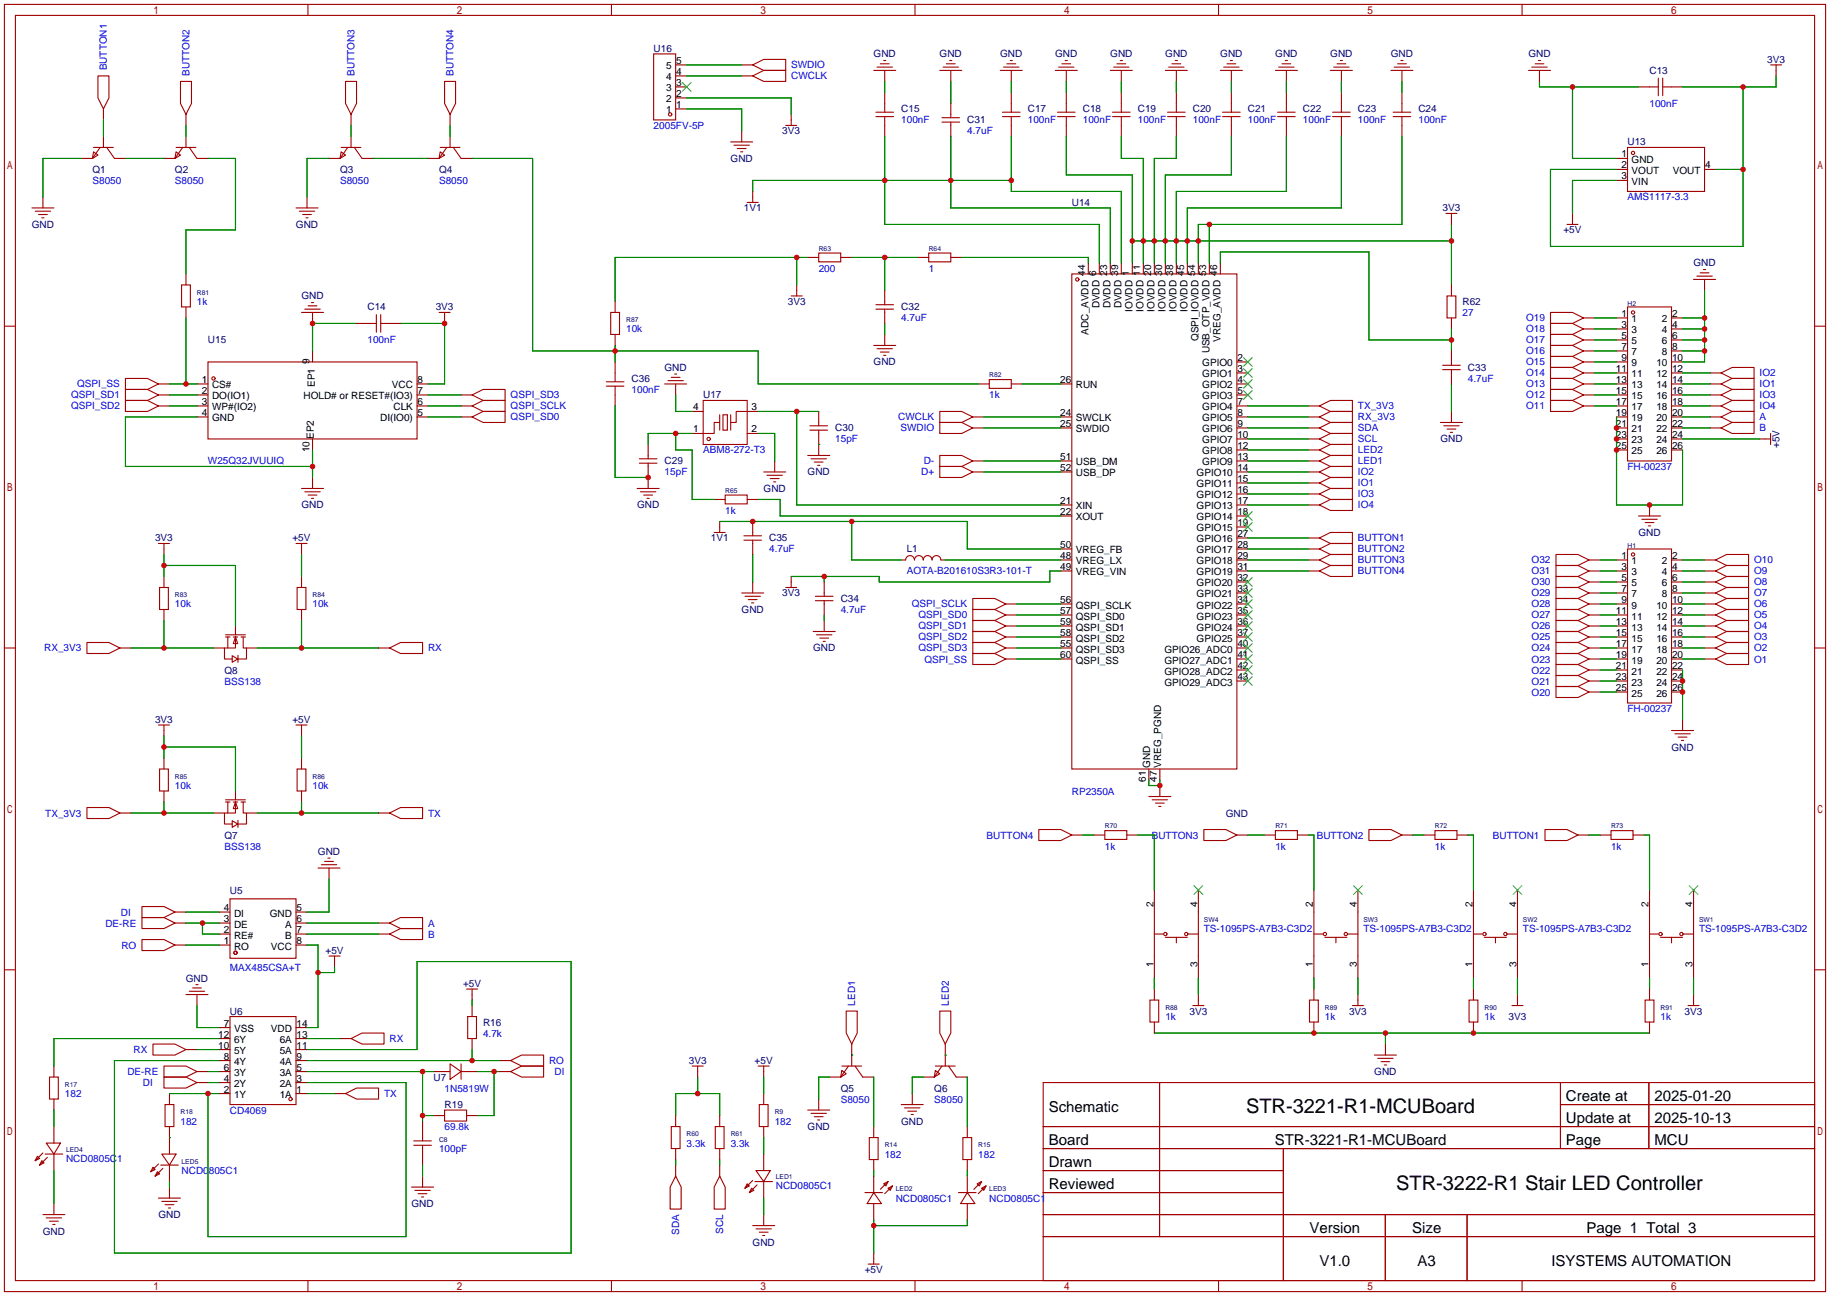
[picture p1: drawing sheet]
<svg xmlns="http://www.w3.org/2000/svg" width="422mm" height="299mm" viewBox="0 0 422 299" stroke-linecap="round" stroke-linejoin="round" font-family="sans-serif">
<defs><g id="words">
<g font-size="4.6">
<text x="287.6" y="257">STR-3221-R1-MCUBoard</text>
<text x="322.3" y="274.8">STR-3222-R1 Stair LED Controller</text>
</g>
<g font-size="3.5">
<text x="242.1" y="256.7">Schematic</text>
<text x="361.5" y="254.2">Create at</text>
<text x="381.9" y="254.2">2025-01-20</text>
<text x="361.5" y="259.2">Update at</text>
<text x="381.9" y="259.2">2025-10-13</text>
<text x="242.1" y="264.3">Board</text>
<text x="242.1" y="269.4">Drawn</text>
<text x="294.2" y="264.3">STR-3221-R1-MCUBoard</text>
<text x="361.5" y="264.3">Page</text>
<text x="381.9" y="264.3">MCU</text>
<text x="242.1" y="274.5">Reviewed</text>
<text x="302.3" y="284.6">Version</text>
<text x="326" y="284.6">Size</text>
<text x="366.2" y="284.6">Page 1 Total 3</text>
<text x="304.6" y="292.3">V1.0</text>
<text x="327.2" y="292.3">A3</text>
<text x="358.1" y="292.3">ISYSTEMS AUTOMATION</text>
</g>
<g font-size="2.3" fill="#000080">
<text x="150.9" y="12">U16</text>
<text x="201.7" y="13.3">GND</text>
<text x="216.9" y="13.3">GND</text>
<text x="230.9" y="13.3">GND</text>
<text x="243.6" y="13.3">GND</text>
<text x="256.3" y="13.3">GND</text>
<text x="269" y="13.3">GND</text>
<text x="281.7" y="13.3">GND</text>
<text x="294.4" y="13.3">GND</text>
<text x="307.1" y="13.3">GND</text>
<text x="321" y="13.3">GND</text>
<text x="352.8" y="13.3">GND</text>
<text x="380.7" y="17.1">C13</text>
<text x="407.9" y="14.5">3V3</text>
<text x="208" y="26">C15</text>
<text x="223.3" y="28.5">C31</text>
<text x="237.2" y="26">C17</text>
<text x="249.9" y="26">C18</text>
<text x="262.6" y="26">C19</text>
<text x="275.3" y="26">C20</text>
<text x="288" y="26">C21</text>
<text x="300.7" y="26">C22</text>
<text x="313.4" y="26">C23</text>
<text x="327.4" y="26">C24</text>
<text x="180.6" y="31">3V3</text>
<text x="375.7" y="33.6">U13</text>
<text x="21.3" y="39.9">Q1</text>
<text x="40.4" y="39.9">Q2</text>
<text x="78.5" y="39.9">Q3</text>
<text x="101.3" y="39.9">Q4</text>
<text x="168.6" y="37.4">GND</text>
<text x="247.4" y="47.5">U14</text>
<text x="7.3" y="52.6">GND</text>
<text x="68.3" y="52.6">GND</text>
<text x="171.7" y="48.8">1V1</text>
<text x="333" y="48.8">3V3</text>
<text x="360.9" y="53.9">+5V</text>
<text x="390.9" y="61.5">GND</text>
<text x="69.6" y="69.1">GND</text>
<text x="84.8" y="71.7">C14</text>
<text x="100.6" y="71.7">3V3</text>
<text x="181.8" y="70.4">3V3</text>
<text x="208" y="71.7">C32</text>
<text x="337.6" y="70.4">R62</text>
<text x="48" y="79.3">U15</text>
<text x="145.8" y="88.2">C36</text>
<text x="153.4" y="85.6">GND</text>
<text x="201.7" y="84.4">GND</text>
<text x="338.8" y="85.6">C33</text>
<text x="162.3" y="92">U17</text>
<text x="192.8" y="99.6">C30</text>
<text x="153.4" y="107.2">C29</text>
<text x="332.5" y="102.2">GND</text>
<text x="410.8" y="103.4" transform="rotate(-90 410.8 103.4)">+5V</text>
<text x="176.3" y="113.6">GND</text>
<text x="186.4" y="109.8">GND</text>
<text x="69.6" y="117.4">GND</text>
<text x="147" y="117.4">GND</text>
<text x="35.8" y="125">3V3</text>
<text x="67.5" y="125">+5V</text>
<text x="164.1" y="125">1V1</text>
<text x="177.5" y="125">C35</text>
<text x="378.2" y="123.7">GND</text>
<text x="209.3" y="127.6">L1</text>
<text x="180.6" y="137.7">3V3</text>
<text x="171.2" y="141.5">GND</text>
<text x="194.1" y="139">C34</text>
<text x="51.8" y="155.5">Q8</text>
<text x="187.7" y="150.4">GND</text>
<text x="35.8" y="166.9">3V3</text>
<text x="67.5" y="166.9">+5V</text>
<text x="385.8" y="173.3">GND</text>
<text x="282.9" y="188.5">GND</text>
<text x="51.8" y="193.6">Q7</text>
<text x="73.4" y="197.4">GND</text>
<text x="53.1" y="206.3">U5</text>
<text x="75.1" y="220.3">+5V</text>
<text x="42.9" y="226.6">GND</text>
<text x="106.9" y="227.9">+5V</text>
<text x="53.1" y="234.2">U6</text>
<text x="111.5" y="236.8">R16</text>
<text x="274.6" y="234.2">3V3</text>
<text x="311.4" y="234.2">3V3</text>
<text x="348.2" y="235.5">3V3</text>
<text x="388.9" y="234.2">3V3</text>
<text x="159" y="245.7">3V3</text>
<text x="174.2" y="245.7">+5V</text>
<text x="100.1" y="249.5">U7</text>
<text x="317.2" y="248.2">GND</text>
<text x="102.6" y="255.8">R19</text>
<text x="194.1" y="252">Q5</text>
<text x="215.6" y="252">Q6</text>
<text x="186.4" y="260.9">GND</text>
<text x="208" y="259.6">GND</text>
<text x="36.6" y="281.2">GND</text>
<text x="95" y="278.7">GND</text>
<text x="9.9" y="285">GND</text>
<text x="173.7" y="287.6">GND</text>
<text x="199.6" y="293.9">+5V</text>
</g>
<g font-size="2.3" fill="#00f">
<text x="24.7" y="16.3" transform="rotate(-90 24.7 16.3)">BUTTON1</text>
<text x="43.7" y="17.5" transform="rotate(-90 43.7 17.5)">BUTTON2</text>
<text x="81.8" y="17.5" transform="rotate(-90 81.8 17.5)">BUTTON3</text>
<text x="104.7" y="17.5" transform="rotate(-90 104.7 17.5)">BUTTON4</text>
<text x="182.6" y="15.8">SWDIO</text>
<text x="182.6" y="18.3">CWCLK</text>
<text x="150.9" y="29.8">2005FV-5P</text>
<text x="208" y="28.5">100nF</text>
<text x="237.2" y="28.5">100nF</text>
<text x="249.9" y="28.5">100nF</text>
<text x="262.6" y="28.5">100nF</text>
<text x="275.3" y="28.5">100nF</text>
<text x="288" y="28.5">100nF</text>
<text x="300.7" y="28.5">100nF</text>
<text x="313.4" y="28.5">100nF</text>
<text x="327.4" y="28.5">100nF</text>
<text x="380.7" y="24.7">100nF</text>
<text x="223.3" y="31">4.7uF</text>
<text x="21.3" y="42.5">S8050</text>
<text x="40.4" y="42.5">S8050</text>
<text x="78.5" y="42.5">S8050</text>
<text x="101.3" y="42.5">S8050</text>
<text x="375.7" y="46.3">AMS1117-3.3</text>
<text x="189" y="62.8">200</text>
<text x="214.4" y="62.8">1</text>
<text x="45.5" y="70.4">1k</text>
<text x="144.5" y="76.8">10k</text>
<text x="208" y="74.2">4.7uF</text>
<text x="337.6" y="72.9">27</text>
<text x="352.3" y="74.2">O19</text>
<text x="352.3" y="76.8">O18</text>
<text x="84.8" y="79.3">100nF</text>
<text x="352.3" y="79.3">O17</text>
<text x="352.3" y="81.8">O16</text>
<text x="17.8" y="89.5">QSPI_SS</text>
<text x="338.8" y="88.2">4.7uF</text>
<text x="352.3" y="84.4">O15</text>
<text x="352.3" y="86.9">O14</text>
<text x="352.3" y="89.5">O13</text>
<text x="406.1" y="89.5">IO1</text>
<text x="406.1" y="86.9">IO2</text>
<text x="16.4" y="92">QSPI_SD1</text>
<text x="16.4" y="94.5">QSPI_SD2</text>
<text x="117.9" y="92">QSPI_SD3</text>
<text x="117.9" y="94.5">QSPI_SCLK</text>
<text x="145.8" y="90.7">100nF</text>
<text x="228.3" y="92">1k</text>
<text x="313.4" y="94.5">TX_3V3</text>
<text x="352.3" y="92">O12</text>
<text x="352.3" y="94.5">O11</text>
<text x="406.1" y="92">IO3</text>
<text x="406.1" y="94.5">IO4</text>
<text x="117.9" y="97.1">QSPI_SD0</text>
<text x="207.3" y="97.1">CWCLK</text>
<text x="207.8" y="99.6">SWDIO</text>
<text x="313.4" y="97.1">RX_3V3</text>
<text x="313.4" y="99.6">SDA</text>
<text x="406.1" y="97.1">A</text>
<text x="406.1" y="99.6">B</text>
<text x="48" y="107.2">W25Q32JVUUIQ</text>
<text x="162.3" y="104.7">ABM8-272-T3</text>
<text x="192.8" y="102.2">15pF</text>
<text x="213.2" y="107.2">D-</text>
<text x="313.4" y="107.2">LED1</text>
<text x="313.4" y="104.7">LED2</text>
<text x="313.4" y="102.2">SCL</text>
<text x="153.4" y="109.8">15pF</text>
<text x="212.6" y="109.8">D+</text>
<text x="313.4" y="112.3">IO1</text>
<text x="313.4" y="109.8">IO2</text>
<text x="375.7" y="108.5">FH-00237</text>
<text x="167.4" y="118.7">1k</text>
<text x="313.4" y="117.4">IO4</text>
<text x="313.4" y="114.9">IO3</text>
<text x="313.4" y="125">BUTTON1</text>
<text x="177.5" y="127.6">4.7uF</text>
<text x="313.4" y="127.6">BUTTON2</text>
<text x="313.4" y="130.1">BUTTON3</text>
<text x="353.5" y="130.1">O32</text>
<text x="404.9" y="130.1">O10</text>
<text x="209.3" y="132.6">AOTA-B201610S3R3-101-T</text>
<text x="313.4" y="132.6">BUTTON4</text>
<text x="353.5" y="137.7">O29</text>
<text x="353.5" y="135.2">O30</text>
<text x="353.5" y="132.6">O31</text>
<text x="404.9" y="132.6">O9</text>
<text x="404.9" y="135.2">O8</text>
<text x="404.9" y="137.7">O7</text>
<text x="40.4" y="140.3">10k</text>
<text x="72.1" y="140.3">10k</text>
<text x="194.1" y="141.5">4.7uF</text>
<text x="210.4" y="140.3">QSPI_SCLK</text>
<text x="212" y="142.8">QSPI_SD0</text>
<text x="353.5" y="142.8">O27</text>
<text x="353.5" y="140.3">O28</text>
<text x="404.9" y="140.3">O6</text>
<text x="404.9" y="142.8">O5</text>
<text x="212" y="145.3">QSPI_SD1</text>
<text x="212" y="147.9">QSPI_SD2</text>
<text x="353.5" y="145.3">O26</text>
<text x="353.5" y="147.9">O25</text>
<text x="404.9" y="145.3">O4</text>
<text x="404.9" y="147.9">O3</text>
<text x="10.2" y="150.4">RX_3V3</text>
<text x="98.8" y="150.4">RX</text>
<text x="212" y="150.4">QSPI_SD3</text>
<text x="213.4" y="153">QSPI_SS</text>
<text x="353.5" y="150.4">O24</text>
<text x="353.5" y="153">O23</text>
<text x="353.5" y="155.5">O22</text>
<text x="404.9" y="150.4">O2</text>
<text x="404.9" y="153">O1</text>
<text x="51.8" y="158">BSS138</text>
<text x="353.5" y="158">O21</text>
<text x="353.5" y="160.6">O20</text>
<text x="375.7" y="164.4">FH-00237</text>
<text x="40.4" y="182.2">10k</text>
<text x="72.1" y="182.2">10k</text>
<text x="247.4" y="183.4">RP2350A</text>
<text x="10.5" y="188.5">TX_3V3</text>
<text x="98.8" y="188.5">TX</text>
<text x="51.8" y="196.1">BSS138</text>
<text x="227.7" y="193.6">BUTTON4</text>
<text x="255" y="196.1">1k</text>
<text x="265.8" y="193.6">BUTTON3</text>
<text x="294.4" y="196.1">1k</text>
<text x="303.9" y="193.6">BUTTON2</text>
<text x="331.2" y="196.1">1k</text>
<text x="344.6" y="193.6">BUTTON1</text>
<text x="371.9" y="196.1">1k</text>
<text x="24.3" y="213.9">DE-RE</text>
<text x="27.9" y="211.4">DI</text>
<text x="98.8" y="213.9">A</text>
<text x="277.9" y="215.2">TS-1095PS-A7B3-C3D2</text>
<text x="314.7" y="215.2">TS-1095PS-A7B3-C3D2</text>
<text x="351.5" y="215.2">TS-1095PS-A7B3-C3D2</text>
<text x="392.2" y="215.2">TS-1095PS-A7B3-C3D2</text>
<text x="28" y="219">RO</text>
<text x="98.8" y="216.5">B</text>
<text x="53.1" y="224.1">MAX485CSA+T</text>
<text x="197.4" y="232.2" transform="rotate(-90 197.4 232.2)">LED1</text>
<text x="219" y="232.2" transform="rotate(-90 219 232.2)">LED2</text>
<text x="111.5" y="239.3">4.7k</text>
<text x="269" y="235.5">1k</text>
<text x="305.8" y="235.5">1k</text>
<text x="342.6" y="235.5">1k</text>
<text x="383.3" y="235.5">1k</text>
<text x="30.8" y="243.1">RX</text>
<text x="89.9" y="240.6">RX</text>
<text x="126.7" y="245.7">RO</text>
<text x="29.4" y="248.2">DE-RE</text>
<text x="33" y="250.7">DI</text>
<text x="128" y="248.2">DI</text>
<text x="15" y="253.3">182</text>
<text x="53.1" y="257.1">CD4069</text>
<text x="88.6" y="253.3">TX</text>
<text x="102.6" y="252">1N5819W</text>
<text x="194.1" y="254.6">S8050</text>
<text x="215.6" y="254.6">S8050</text>
<text x="41.7" y="259.6">182</text>
<text x="102.6" y="260.9">69.8k</text>
<text x="178.8" y="259.6">182</text>
<text x="15.2" y="268.3">NCD0805C1</text>
<text x="101.3" y="266">100pF</text>
<text x="158.5" y="264.7">3.3k</text>
<text x="168.7" y="264.7">3.3k</text>
<text x="204.2" y="267.3">182</text>
<text x="225.8" y="267.3">182</text>
<text x="41.9" y="271.1">NCD0805C1</text>
<text x="179.1" y="274.6">NCD0805C1</text>
<text x="206.8" y="277.4">NCD0805C1</text>
<text x="228.3" y="277.4">NCD0805C1</text>
<text x="156.8" y="285.2" transform="rotate(-90 156.8 285.2)">SDA</text>
<text x="166.9" y="284.9" transform="rotate(-90 166.9 284.9)">SCL</text>
</g>
<g font-size="2.3">
<text x="153.7" y="16">5</text>
<text x="156.1" y="17.3">4</text>
<text x="156.1" y="14.8">5</text>
<text x="153.7" y="23.6">2</text>
<text x="153.7" y="21.1">3</text>
<text x="153.7" y="18.6">4</text>
<text x="156.1" y="22.4">2</text>
<text x="156.1" y="19.8">3</text>
<text x="153.7" y="26.2">1</text>
<text x="156.1" y="24.9">1</text>
<text x="374.3" y="36.3">1</text>
<text x="374.3" y="38.9">2</text>
<text x="374.3" y="41.4">3</text>
<text x="376.6" y="37.6">GND</text>
<text x="376.6" y="40.2">VOUT</text>
<text x="386.1" y="40.2">VOUT</text>
<text x="393.6" y="38.9">4</text>
<text x="376.6" y="42.7">VIN</text>
<text x="250.5" y="63.6" transform="rotate(-90 250.5 63.6)">44</text>
<text x="253" y="63.6" transform="rotate(-90 253 63.6)">6</text>
<text x="255.6" y="63.6" transform="rotate(-90 255.6 63.6)">23</text>
<text x="258.1" y="63.6" transform="rotate(-90 258.1 63.6)">39</text>
<text x="260.6" y="63.6" transform="rotate(-90 260.6 63.6)">1</text>
<text x="263.2" y="63.6" transform="rotate(-90 263.2 63.6)">11</text>
<text x="265.7" y="63.6" transform="rotate(-90 265.7 63.6)">20</text>
<text x="268.3" y="63.6" transform="rotate(-90 268.3 63.6)">30</text>
<text x="270.8" y="63.6" transform="rotate(-90 270.8 63.6)">38</text>
<text x="273.3" y="63.6" transform="rotate(-90 273.3 63.6)">45</text>
<text x="275.9" y="63.6" transform="rotate(-90 275.9 63.6)">54</text>
<text x="278.4" y="63.6" transform="rotate(-90 278.4 63.6)">53</text>
<text x="281" y="63.6" transform="rotate(-90 281 63.6)">46</text>
<text x="253.8" y="71.2" transform="rotate(-90 253.8 71.2)">DVDD</text>
<text x="256.3" y="71.2" transform="rotate(-90 256.3 71.2)">DVDD</text>
<text x="258.9" y="71.2" transform="rotate(-90 258.9 71.2)">DVDD</text>
<text x="261.4" y="72" transform="rotate(-90 261.4 72)">IOVDD</text>
<text x="264" y="72" transform="rotate(-90 264 72)">IOVDD</text>
<text x="266.5" y="72" transform="rotate(-90 266.5 72)">IOVDD</text>
<text x="269" y="72" transform="rotate(-90 269 72)">IOVDD</text>
<text x="271.6" y="72" transform="rotate(-90 271.6 72)">IOVDD</text>
<text x="274.1" y="72" transform="rotate(-90 274.1 72)">IOVDD</text>
<text x="251.3" y="77.2" transform="rotate(-90 251.3 77.2)">ADC_AVDD</text>
<text x="374.3" y="73.2">1</text>
<text x="374.3" y="75.7">3</text>
<text x="376.6" y="74.4">1</text>
<text x="376.6" y="77">3</text>
<text x="383.6" y="77">4</text>
<text x="383.6" y="74.4">2</text>
<text x="386" y="75.7">4</text>
<text x="386" y="73.2">2</text>
<text x="71.4" y="83.9" transform="rotate(-90 71.4 83.9)">9</text>
<text x="276.7" y="78.8" transform="rotate(-90 276.7 78.8)">QSPI_IOVDD</text>
<text x="279.2" y="81.6" transform="rotate(-90 279.2 81.6)">USB_OTP_VDD</text>
<text x="281.7" y="78.9" transform="rotate(-90 281.7 78.9)">VREG_AVDD</text>
<text x="285.6" y="83.3">2</text>
<text x="374.3" y="78.3">5</text>
<text x="374.3" y="80.8">7</text>
<text x="374.3" y="83.3">9</text>
<text x="376.6" y="79.5">5</text>
<text x="376.6" y="82.1">7</text>
<text x="383.6" y="82.1">8</text>
<text x="383.6" y="79.5">6</text>
<text x="386" y="83.3">10</text>
<text x="386" y="80.8">8</text>
<text x="386" y="78.3">6</text>
<text x="46.6" y="88.4">1</text>
<text x="48.9" y="89.7">CS#</text>
<text x="72.7" y="89.4" transform="rotate(-90 72.7 89.4)">EP1</text>
<text x="90.5" y="89.7">VCC</text>
<text x="96.4" y="88.4">8</text>
<text x="244.7" y="88.4">26</text>
<text x="248.3" y="89.7">RUN</text>
<text x="277.5" y="89.7">GPIO2</text>
<text x="277.5" y="87.1">GPIO1</text>
<text x="277.5" y="84.6">GPIO0</text>
<text x="285.6" y="88.4">4</text>
<text x="285.6" y="85.9">3</text>
<text x="373" y="85.9">11</text>
<text x="373" y="88.4">13</text>
<text x="376.6" y="84.6">9</text>
<text x="376.6" y="87.1">11</text>
<text x="376.6" y="89.7">13</text>
<text x="382.3" y="89.7">14</text>
<text x="382.3" y="87.1">12</text>
<text x="382.3" y="84.6">10</text>
<text x="386" y="88.4">14</text>
<text x="386" y="85.9">12</text>
<text x="46.6" y="91">2</text>
<text x="46.6" y="93.5">3</text>
<text x="48.9" y="92.2">DO(IO1)</text>
<text x="48.9" y="94.8">WP#(IO2)</text>
<text x="70" y="92.2">HOLD# or RESET#(IO3)</text>
<text x="90.8" y="94.8">CLK</text>
<text x="96.4" y="93.5">6</text>
<text x="96.4" y="91">7</text>
<text x="160" y="94.8">4</text>
<text x="173.5" y="94.8">3</text>
<text x="277.5" y="94.8">GPIO4</text>
<text x="277.5" y="92.2">GPIO3</text>
<text x="285.6" y="93.5">7</text>
<text x="285.6" y="91">5</text>
<text x="373" y="91">15</text>
<text x="373" y="93.5">17</text>
<text x="376.6" y="92.2">15</text>
<text x="376.6" y="94.8">17</text>
<text x="382.3" y="94.8">18</text>
<text x="382.3" y="92.2">16</text>
<text x="386" y="93.5">18</text>
<text x="386" y="91">16</text>
<text x="46.6" y="96">4</text>
<text x="48.9" y="97.3">GND</text>
<text x="72.4" y="101.3" transform="rotate(-90 72.4 101.3)">EP2</text>
<text x="87.8" y="97.3">DI(IO0)</text>
<text x="96.4" y="96">5</text>
<text x="160" y="99.8">1</text>
<text x="173.5" y="99.8">2</text>
<text x="244.7" y="96">24</text>
<text x="244.7" y="98.6">25</text>
<text x="248.3" y="97.3">SWCLK</text>
<text x="248.3" y="99.8">SWDIO</text>
<text x="277.5" y="99.8">GPIO6</text>
<text x="277.5" y="97.3">GPIO5</text>
<text x="285.6" y="101.1">10</text>
<text x="285.6" y="98.6">9</text>
<text x="285.6" y="96">8</text>
<text x="373" y="96">19</text>
<text x="373" y="98.6">21</text>
<text x="373" y="101.1">23</text>
<text x="376.6" y="97.3">19</text>
<text x="376.6" y="99.8">21</text>
<text x="382.3" y="99.8">22</text>
<text x="382.3" y="97.3">20</text>
<text x="386" y="101.1">24</text>
<text x="386" y="98.6">22</text>
<text x="386" y="96">20</text>
<text x="71.4" y="104.4" transform="rotate(-90 71.4 104.4)">10</text>
<text x="244.7" y="106.2">51</text>
<text x="248.3" y="107.5">USB_DM</text>
<text x="277.5" y="107.5">GPIO9</text>
<text x="277.5" y="104.9">GPIO8</text>
<text x="277.5" y="102.4">GPIO7</text>
<text x="285.6" y="106.2">13</text>
<text x="285.6" y="103.7">12</text>
<text x="373" y="103.7">25</text>
<text x="376.6" y="102.4">23</text>
<text x="376.6" y="104.9">25</text>
<text x="382.3" y="104.9">26</text>
<text x="382.3" y="102.4">24</text>
<text x="386" y="103.7">26</text>
<text x="244.7" y="108.7">52</text>
<text x="248.3" y="110">USB_DP</text>
<text x="276.2" y="112.5">GPIO11</text>
<text x="276.2" y="110">GPIO10</text>
<text x="285.6" y="113.8">16</text>
<text x="285.6" y="111.3">15</text>
<text x="285.6" y="108.7">14</text>
<text x="244.7" y="116.4">21</text>
<text x="244.7" y="118.9">22</text>
<text x="248.3" y="117.6">XIN</text>
<text x="276.2" y="117.6">GPIO13</text>
<text x="276.2" y="115.1">GPIO12</text>
<text x="285.6" y="118.9">18</text>
<text x="285.6" y="116.4">17</text>
<text x="248.3" y="120.2">XOUT</text>
<text x="276.2" y="125.2">GPIO16</text>
<text x="276.2" y="122.7">GPIO15</text>
<text x="276.2" y="120.2">GPIO14</text>
<text x="285.6" y="124">27</text>
<text x="285.6" y="121.4">19</text>
<text x="244.7" y="126.5">50</text>
<text x="244.7" y="129.1">48</text>
<text x="244.7" y="131.6">49</text>
<text x="248.3" y="127.8">VREG_FB</text>
<text x="248.3" y="130.3">VREG_LX</text>
<text x="276.2" y="130.3">GPIO18</text>
<text x="276.2" y="127.8">GPIO17</text>
<text x="285.6" y="131.6">31</text>
<text x="285.6" y="129.1">29</text>
<text x="285.6" y="126.5">28</text>
<text x="374.3" y="129.1">1</text>
<text x="374.3" y="131.6">3</text>
<text x="376.6" y="130.3">1</text>
<text x="383.6" y="130.3">2</text>
<text x="386" y="131.6">4</text>
<text x="386" y="129.1">2</text>
<text x="248.3" y="132.9">VREG_VIN</text>
<text x="276.2" y="137.9">GPIO21</text>
<text x="276.2" y="135.4">GPIO20</text>
<text x="276.2" y="132.9">GPIO19</text>
<text x="285.6" y="136.7">33</text>
<text x="285.6" y="134.1">32</text>
<text x="374.3" y="134.1">5</text>
<text x="374.3" y="136.7">7</text>
<text x="376.6" y="132.9">3</text>
<text x="376.6" y="135.4">5</text>
<text x="376.6" y="137.9">7</text>
<text x="383.6" y="137.9">8</text>
<text x="383.6" y="135.4">6</text>
<text x="383.6" y="132.9">4</text>
<text x="386" y="136.7">8</text>
<text x="386" y="134.1">6</text>
<text x="244.7" y="139.2">56</text>
<text x="244.7" y="141.8">57</text>
<text x="248.3" y="140.5">QSPI_SCLK</text>
<text x="248.3" y="143">QSPI_SD0</text>
<text x="276.2" y="143">GPIO23</text>
<text x="276.2" y="140.5">GPIO22</text>
<text x="285.6" y="141.8">35</text>
<text x="285.6" y="139.2">34</text>
<text x="373" y="141.8">11</text>
<text x="374.3" y="139.2">9</text>
<text x="376.6" y="140.5">9</text>
<text x="376.6" y="143">11</text>
<text x="382.3" y="143">12</text>
<text x="382.3" y="140.5">10</text>
<text x="386" y="141.8">12</text>
<text x="386" y="139.2">10</text>
<text x="244.7" y="144.3">59</text>
<text x="244.7" y="146.8">58</text>
<text x="244.7" y="149.4">55</text>
<text x="248.3" y="145.6">QSPI_SD1</text>
<text x="248.3" y="148.1">QSPI_SD2</text>
<text x="276.2" y="148.1">GPIO25</text>
<text x="276.2" y="145.6">GPIO24</text>
<text x="285.6" y="149.4">40</text>
<text x="285.6" y="146.8">37</text>
<text x="285.6" y="144.3">36</text>
<text x="373" y="144.3">13</text>
<text x="373" y="146.8">15</text>
<text x="373" y="149.4">17</text>
<text x="376.6" y="145.6">13</text>
<text x="376.6" y="148.1">15</text>
<text x="382.3" y="148.1">16</text>
<text x="382.3" y="145.6">14</text>
<text x="386" y="149.4">18</text>
<text x="386" y="146.8">16</text>
<text x="386" y="144.3">14</text>
<text x="244.7" y="151.9">60</text>
<text x="248.3" y="150.6">QSPI_SD3</text>
<text x="248.3" y="153.2">QSPI_SS</text>
<text x="268.8" y="155.7">GPIO28_ADC2</text>
<text x="268.8" y="153.2">GPIO27_ADC1</text>
<text x="268.8" y="150.6">GPIO26_ADC0</text>
<text x="285.6" y="154.5">42</text>
<text x="285.6" y="151.9">41</text>
<text x="373" y="151.9">19</text>
<text x="373" y="154.5">21</text>
<text x="376.6" y="150.6">17</text>
<text x="376.6" y="153.2">19</text>
<text x="376.6" y="155.7">21</text>
<text x="382.3" y="155.7">22</text>
<text x="382.3" y="153.2">20</text>
<text x="382.3" y="150.6">18</text>
<text x="386" y="154.5">22</text>
<text x="386" y="151.9">20</text>
<text x="268.8" y="158.3">GPIO29_ADC3</text>
<text x="285.6" y="157">43</text>
<text x="373" y="157">23</text>
<text x="373" y="159.5">25</text>
<text x="376.6" y="158.3">23</text>
<text x="376.6" y="160.8">25</text>
<text x="382.3" y="160.8">26</text>
<text x="382.3" y="158.3">24</text>
<text x="386" y="159.5">26</text>
<text x="386" y="157">24</text>
<text x="265.5" y="177.3" transform="rotate(-90 265.5 177.3)">GND</text>
<text x="268" y="177.3" transform="rotate(-90 268 177.3)">VREG_PGND</text>
<text x="264.5" y="180.5" transform="rotate(-90 264.5 180.5)">61</text>
<text x="267" y="180.5" transform="rotate(-90 267 180.5)">47</text>
<text x="266.2" y="209.3" transform="rotate(-90 266.2 209.3)">2</text>
<text x="276.4" y="209.3" transform="rotate(-90 276.4 209.3)">4</text>
<text x="303" y="209.3" transform="rotate(-90 303 209.3)">2</text>
<text x="313.2" y="209.3" transform="rotate(-90 313.2 209.3)">4</text>
<text x="339.9" y="209.3" transform="rotate(-90 339.9 209.3)">2</text>
<text x="350" y="209.3" transform="rotate(-90 350 209.3)">4</text>
<text x="380.5" y="209.3" transform="rotate(-90 380.5 209.3)">2</text>
<text x="390.7" y="209.3" transform="rotate(-90 390.7 209.3)">4</text>
<text x="51.7" y="215.4">2</text>
<text x="51.7" y="212.9">3</text>
<text x="51.7" y="210.3">4</text>
<text x="54" y="214.1">DE</text>
<text x="54" y="211.6">DI</text>
<text x="62.3" y="211.6">GND</text>
<text x="65.8" y="214.1">A</text>
<text x="68.5" y="210.3">5</text>
<text x="68.5" y="212.9">6</text>
<text x="68.5" y="215.4">7</text>
<text x="51.7" y="218">1</text>
<text x="54" y="219.2">RO</text>
<text x="54" y="216.7">RE#</text>
<text x="62.5" y="219.2">VCC</text>
<text x="65.8" y="216.7">B</text>
<text x="68.5" y="218">8</text>
<text x="266.2" y="223.3" transform="rotate(-90 266.2 223.3)">1</text>
<text x="276.4" y="223.3" transform="rotate(-90 276.4 223.3)">3</text>
<text x="303" y="223.3" transform="rotate(-90 303 223.3)">1</text>
<text x="313.2" y="223.3" transform="rotate(-90 313.2 223.3)">3</text>
<text x="339.9" y="223.3" transform="rotate(-90 339.9 223.3)">1</text>
<text x="350" y="223.3" transform="rotate(-90 350 223.3)">3</text>
<text x="380.5" y="223.3" transform="rotate(-90 380.5 223.3)">1</text>
<text x="390.7" y="223.3" transform="rotate(-90 390.7 223.3)">3</text>
<text x="50.4" y="239.5">12</text>
<text x="51.7" y="237">7</text>
<text x="54" y="238.3">VSS</text>
<text x="62.5" y="238.3">VDD</text>
<text x="68.5" y="237">14</text>
<text x="68.5" y="239.5">13</text>
<text x="50.4" y="242.1">10</text>
<text x="51.7" y="244.6">8</text>
<text x="54" y="240.8">6Y</text>
<text x="54" y="243.4">5Y</text>
<text x="54" y="245.9">4Y</text>
<text x="64.6" y="240.8">6A</text>
<text x="64.6" y="243.4">5A</text>
<text x="64.6" y="245.9">4A</text>
<text x="68.5" y="242.1">11</text>
<text x="68.5" y="244.6">9</text>
<text x="51.7" y="247.2">6</text>
<text x="51.7" y="249.7">4</text>
<text x="54" y="248.4">3Y</text>
<text x="54" y="251">2Y</text>
<text x="64.6" y="248.4">3A</text>
<text x="64.6" y="251">2A</text>
<text x="68.5" y="247.2">5</text>
<text x="68.5" y="249.7">3</text>
<text x="51.7" y="252.2">2</text>
<text x="54" y="253.5">1Y</text>
<text x="64.6" y="253.5">1A</text>
<text x="68.5" y="252.2">1</text>
</g>
<g font-size="1.6" fill="#000080">
<text x="189" y="57.9">R63</text>
<text x="214.4" y="57.9">R64</text>
<text x="45.5" y="68">R81</text>
<text x="375.7" y="70.6">H2</text>
<text x="144.5" y="74.4">R87</text>
<text x="228.3" y="87.1">R82</text>
<text x="167.4" y="113.7">R65</text>
<text x="375.7" y="126.4">H1</text>
<text x="40.4" y="137.9">R83</text>
<text x="72.1" y="137.9">R84</text>
<text x="40.4" y="179.8">R85</text>
<text x="72.1" y="179.8">R86</text>
<text x="255" y="191.2">R70</text>
<text x="294.4" y="191.2">R71</text>
<text x="331.2" y="191.2">R72</text>
<text x="371.9" y="191.2">R73</text>
<text x="277.9" y="212.8">SW4</text>
<text x="314.7" y="212.8">SW3</text>
<text x="351.5" y="212.8">SW2</text>
<text x="392.2" y="212.8">SW1</text>
<text x="269" y="233.1">R88</text>
<text x="305.8" y="233.1">R89</text>
<text x="342.6" y="233.1">R90</text>
<text x="383.3" y="233.1">R91</text>
<text x="15" y="250.9">R17</text>
<text x="41.7" y="257.2">R18</text>
<text x="178.8" y="257.2">R9</text>
<text x="101.3" y="263.6">C8</text>
<text x="158.5" y="262.3">R60</text>
<text x="168.7" y="262.3">R61</text>
<text x="15.2" y="265.9">LED4</text>
<text x="41.9" y="268.7">LED5</text>
<text x="204.2" y="264.9">R14</text>
<text x="225.8" y="264.9">R15</text>
<text x="179.1" y="272.2">LED1</text>
<text x="206.8" y="275">LED2</text>
<text x="228.3" y="275">LED3</text>
</g>
</g></defs>
<g fill="none" stroke="#a10000" stroke-width=".25">
<path d="M1 1h420.4v297.2h-420.4zM3.6 3.6h415.2v292.1h-415.2zM22.6 17.5h2.5v5.1l-1.2 2.5-1.3-2.5zM41.7 18.8h2.5v5.1l-1.3 2.5-1.2-2.5zM71.1 1v2.6M79.8 18.8h2.5v5.1l-1.3 2.5-1.2-2.5zM102.6 18.8h2.6v5.1l-1.3 2.5-1.3-2.5zM141.1 1v2.6M150.9 12.4h5.1v15.3h-5.1zM156 15h2.5M156 17.5h2.5M171.2 15h2.5"/>
<path d="M171.2 17.5h2.5M173.7 17.5l2.6-1.2h5.1v2.5h-5.1zM173.7 15l2.6-1.3h5.1v2.6h-5.1zM201.7 16.3h5.1M202.4 15.5h3.6M203.2 14.7h2M204 14h.5M204.2 16.3v2.5M211.2 1v2.6M216.9 16.3h5.1M217.7 15.5h3.5M218.4 14.7h2.1"/>
<path d="M219.2 14h.5M219.5 16.3v2.5M230.9 16.3h5.1M231.6 15.5h3.6M232.4 14.7h2M233.2 14h.5M233.4 16.3v2.5M243.6 16.3h5.1M244.3 15.5h3.6M245.1 14.7h2M245.9 14h.5M246.1 16.3v2.5"/>
<path d="M256.3 16.3h5.1M257 15.5h3.6M257.8 14.7h2M258.6 14h.5M258.8 16.3v2.5M269 16.3h5.1M269.7 15.5h3.6M270.5 14.7h2M271.3 14h.5M271.5 16.3v2.5M281.3 1v2.6M281.7 16.3h5.1"/>
<path d="M282.4 15.5h3.6M283.2 14.7h2M284 14h.5M284.2 16.3v2.5M294.4 16.3h5.1M295.1 15.5h3.6M295.9 14.7h2M296.7 14h.5M296.9 16.3v2.5M307.1 16.3h5.1M307.8 15.5h3.6M308.6 14.7h2"/>
<path d="M309.4 14h.5M309.6 16.3v2.5M321.1 16.3h5M321.8 15.5h3.6M322.6 14.7h2M323.3 14h.5M323.6 16.3v2.5M351.3 1v2.6M352.8 16.3h5.1M353.6 15.5h3.5M354.3 14.7h2.1M355.1 14h.5"/>
<path d="M355.3 16.3v2.5M382.8 18v4.1M383.8 18v4.1M408.7 15h2.5M410 15v2.5M18.8 36.6h2.5M21.6 35.1l1 .7-1.3 .8zM21.6 34h4.6M23.1 34l-1.8 2.6M23.9 25.1v2.6M23.9 31.5v2.5M24.6 34l1.8 2.6h2.6"/>
<path d="M37.8 36.6h2.6M40.6 35.1l1.1 .7-1.3 .8zM40.6 34h4.6M42.2 34l-1.8 2.6M42.9 26.4v2.6M42.9 31.5v2.5M43.7 34l1.8 2.6h2.5M75.9 36.6h2.6M78.7 35.1l1.1 .7-1.3 .8zM78.7 34h4.6M80.3 34l-1.8 2.6M81 26.4v2.6"/>
<path d="M81 31.5v2.5M81.8 34l1.8 2.6h2.5M98.8 36.6h2.5M101.6 35.1l1 .7-1.3 .8zM101.6 34h4.6M103.1 34l-1.8 2.6M103.9 26.4v2.6M103.9 31.5v2.5M104.6 34l1.8 2.6h2.6M156 20.1h2.5M156 25.1h2.5M156 22.6h2.5"/>
<path d="M168.7 32.8h5M169.4 33.5h3.6M170.2 34.3h2M170.9 35.1h.5M171.2 30.2v2.6M181.4 29h2.5M182.6 26.4v2.6M202.2 25.9h4M202.2 26.9h4M204.2 21.3v4.6M204.2 26.9v4.6M217.4 28.2h4.1"/>
<path d="M217.4 27.2h4.1M219.5 23.9v3.3M219.5 28.2v3.3M231.4 25.9h4.1M231.4 26.9h4.1M233.4 21.3v4.6M233.4 26.9v4.6M244.1 25.9h4.1M244.1 26.9h4.1M246.1 21.3v4.6M246.1 26.9v4.6M256.8 25.9h4.1"/>
<path d="M256.8 26.9h4.1M258.8 21.3v4.6M258.8 26.9v4.6M269.5 25.9h4.1M269.5 26.9h4.1M271.5 21.3v4.6M271.5 26.9v4.6M282.2 25.9h4.1M282.2 26.9h4.1M284.2 21.3v4.6M284.2 26.9v4.6M294.9 25.9h4.1"/>
<path d="M294.9 26.9h4.1M296.9 21.3v4.6M296.9 26.9v4.6M307.6 25.9h4.1M307.6 26.9h4.1M309.6 21.3v4.6M309.6 26.9v4.6M321.6 25.9h4M321.6 26.9h4M323.6 21.3v4.6M323.6 26.9v4.6M373.1 36.6h2.6"/>
<path d="M373.1 39.1h2.6M375.7 34h17.7v10.2h-17.7zM378.2 20.1h4.6M383.8 20.1h4.6M393.4 39.1h2.6M7.4 48h5M8.1 48.8h3.6M8.9 49.5h2M9.7 50.3h.5M9.9 45.5v2.5M68.3 48h5.1M69.1 48.8h3.5"/>
<path d="M69.8 49.5h2.1M70.6 50.3h.5M70.9 45.5v2.5M172.5 46.7h2.5M173.7 44.2v2.5M186.4 59.4h2.6M189 58.4h5.1v2.1h-5.1zM194.1 59.4h2.5M211.8 59.4h2.6M214.4 58.4h5.1v2.1h-5.1zM219.5 59.4h2.5M333.8 49.3h2.5"/>
<path d="M335 49.3v2.5M361.7 51.8h2.5M363 49.3v2.5M373.1 41.7h2.6M1 75.3h2.6M41.9 65.8h2v5.1h-2zM42.9 63.2v2.6M42.9 70.9v2.5M69.6 72.1h5.1M70.4 71.4h3.5M71.1 70.6h2.1M71.9 69.9h.5"/>
<path d="M72.1 72.1v2.6M82.3 74.7h4.6M86.9 72.6v4.1M87.9 74.7h4.6M87.9 72.6v4.1M101.3 72.1h2.6M102.6 72.1v2.6M141 72.1h2v5.1h-2zM142 69.6v2.5M142 77.2v2.6M182.6 68.3h2.6M183.9 65.8v2.5"/>
<path d="M201.7 79.8h5.1M202.2 71.4h4M202.2 70.4h4M204.2 67.1v3.3M204.2 71.4v3.3M204.2 77.2v2.6M247.4 63.2h38.1v114.3h-38.1zM251.2 60.7v2.5M253.7 60.7v2.5M256.3 60.7v2.5M258.8 60.7v2.5M261.4 60.7v2.5"/>
<path d="M263.9 60.7v2.5M266.4 60.7v2.5M269 60.7v2.5M271.5 60.7v2.5M274.1 60.7v2.5M276.6 60.7v2.5M279.1 60.7v2.5M281.7 60.7v2.5M334 68.3h2v5.1h-2zM335 65.8v2.5M335 73.4v2.5M357.9 72.1h5.1l2.5 1.3-2.5 1.3h-5.1z"/>
<path d="M357.9 74.7h5.1l2.5 1.2-2.5 1.3h-5.1zM357.9 77.2h5.1l2.5 1.3-2.5 1.3h-5.1zM357.9 79.8h5.1l2.5 1.2-2.5 1.3h-5.1zM365.5 73.4h2.5M365.5 75.9h2.5M365.5 78.5h2.5M373.1 73.4h2.6M373.1 75.9h2.6M373.1 78.5h2.6M375.7 70.9h10.1v35.5h-10.1zM385.8 73.4h2.6M385.8 75.9h2.6"/>
<path d="M385.8 78.5h2.6M390.9 64.5h5.1M391.7 63.8h3.5M392.4 63h2.1M393.2 62.2h.5M393.4 64.5v2.6M418.8 75.3h2.6M29 89.9h5l2.6 1.3-2.6 1.3h-5zM29 92.5h5l2.6 1.2-2.6 1.3h-5zM29 87.4h5l2.6 1.2-2.6 1.3h-5zM36.6 93.7h2.5M36.6 91.2h2.5"/>
<path d="M36.6 88.6h2.5M45.5 96.3h2.5M45.5 93.7h2.5M45.5 91.2h2.5M45.5 88.6h2.5M48 83.6h48.3v17.7h-48.3zM72.1 81v2.6M96.3 96.3h2.5M96.3 93.7h2.5M96.3 91.2h2.5M96.3 88.6h2.5M106.4 96.3h2.6"/>
<path d="M106.4 93.7h2.6M106.4 91.2h2.6M109 96.3l2.5-1.3h5.1v2.5h-5.1zM109 91.2l2.5-1.3h5.1v2.6h-5.1zM109 93.7l2.5-1.2h5.1v2.5h-5.1zM140 88.1h4M140 89.2h4M142 83.6v4.5M142 89.2v4.5M153.4 88.6h5.1M154.2 87.9h3.5M154.9 87.1h2.1"/>
<path d="M155.7 86.4h.5M156 88.6v2.6M159.8 95h2.5M162.3 92.5h10.2v10.1h-10.2zM166.1 97.5h-1.3v2.6h-5M166.1 95.8v3.5M166.9 95.8h1v3.5h-1zM168.7 95.8v3.5M175 95h-5.1v2.5h-1.2M186.9 98.3h4.1M186.9 99.3h4.1M189 95v3.3"/>
<path d="M189 99.3v5.9M202.4 80.5h3.6M203.2 81.3h2M204 82h.5M216.9 95h5.1l2.5 1.3-2.5 1.2h-5.1zM216.9 97.5h5.1l2.5 1.3-2.5 1.3h-5.1zM224.5 98.8h2.6M224.5 96.3h2.6M225.8 88.6h2.5M228.3 87.6h5.1v2.1h-5.1zM233.4 88.6h2.6M244.9 98.8h2.5"/>
<path d="M244.9 96.3h2.5M244.9 88.6h2.5M285.5 98.8h2.5M285.5 96.3h2.5M285.5 83.6h2.5M285.5 93.7h2.5M285.5 86.1h2.5M285.5 91.2h2.5M285.5 88.6h2.5M302 98.8h2.5M302 96.3h2.5M302 93.7h2.5"/>
<path d="M304.5 96.3l2.6-1.3h5.1v2.5h-5.1zM304.5 93.7l2.6-1.2h5.1v2.5h-5.1zM304.5 98.8l2.6-1.3h5.1v2.6h-5.1zM332.5 97.5h5.1M333 85.3h4.1M333 84.3h4.1M333.2 98.3h3.6M334 99.1h2M334.8 99.8h.5M335 81v3.3M335 85.3v3.3M335 95v2.5"/>
<path d="M357.9 82.3h5.1l2.5 1.3-2.5 1.2h-5.1zM357.9 84.8h5.1l2.5 1.3-2.5 1.3h-5.1zM357.9 87.4h5.1l2.5 1.2-2.5 1.3h-5.1zM357.9 89.9h5.1l2.5 1.3-2.5 1.3h-5.1zM357.9 92.5h5.1l2.5 1.2-2.5 1.3h-5.1zM365.5 81h2.5M365.5 83.6h2.5M365.5 93.7h2.5M365.5 86.1h2.5M365.5 91.2h2.5M365.5 88.6h2.5M373.1 98.8h2.6"/>
<path d="M373.1 81h2.6M373.1 96.3h2.6M373.1 83.6h2.6M373.1 93.7h2.6M373.1 86.1h2.6M373.1 91.2h2.6M373.1 88.6h2.6M385.8 98.8h2.6M385.8 81h2.6M385.8 96.3h2.6M385.8 83.6h2.6M385.8 93.7h2.6"/>
<path d="M385.8 86.1h2.6M385.8 91.2h2.6M385.8 88.6h2.6M394.7 98.8h2.6M394.7 96.3h2.6M394.7 93.7h2.6M394.7 86.1h2.6M394.7 91.2h2.6M394.7 88.6h2.6M397.3 88.6l2.5-1.2h5.1v2.5h-5.1zM397.3 86.1l2.5-1.3h5.1v2.6h-5.1zM397.3 91.2l2.5-1.3h5.1v2.6h-5.1z"/>
<path d="M397.3 93.7l2.5-1.2h5.1v2.5h-5.1zM397.3 96.3l2.5-1.3h5.1v2.5h-5.1zM397.3 98.8l2.5-1.3h5.1v2.6h-5.1zM69.6 112.8h5.1M70.4 113.5h3.5M71.1 114.3h2.1M71.9 115.1h.5M72.1 101.3v2.6M72.1 110.2v2.6M147.1 112.8h5M147.6 106.9h4M147.6 105.9h4"/>
<path d="M147.8 113.5h3.6M148.6 114.3h2M149.4 115.1h.5M149.6 102.6v3.3M149.6 106.9v5.9M164.8 115.3h2.6M167.4 114.3h5.1v2h-5.1zM172.5 100.1h2.5M172.5 115.3h2.5M176.3 109h5.1M177 109.7h3.6M177.8 110.5h2"/>
<path d="M178.6 111.3h.5M178.8 106.4v2.6M186.4 105.2h5.1M187.2 105.9h3.6M188 106.7h2M188.7 107.4h.5M216.9 105.2h5.1l2.5 1.2-2.5 1.3h-5.1zM216.9 107.7h5.1l2.5 1.3-2.5 1.2h-5.1zM224.5 106.4h2.6M224.5 109h2.6M244.9 106.4h2.5M244.9 109h2.5"/>
<path d="M244.9 116.6h2.5M244.9 119.1h2.5M285.5 106.4h2.5M285.5 109h2.5M285.5 116.6h2.5M285.5 111.5h2.5M285.5 114h2.5M285.5 103.9h2.5M285.5 101.3h2.5M285.5 119.1h2.5M302 106.4h2.5M302 109h2.5"/>
<path d="M302 116.6h2.5M302 111.5h2.5M302 114h2.5M302 103.9h2.5M302 101.3h2.5M304.5 116.6l2.6-1.3h5.1v2.6h-5.1zM304.5 111.5l2.6-1.3h5.1v2.6h-5.1zM304.5 109l2.6-1.3h5.1v2.5h-5.1zM304.5 114l2.6-1.2h5.1v2.5h-5.1zM304.5 106.4l2.6-1.2h5.1v2.5h-5.1zM304.5 103.9l2.6-1.3h5.1v2.6h-5.1zM304.5 101.3l2.6-1.2h5.1v2.5h-5.1z"/>
<path d="M373.1 103.9h2.6M373.1 101.3h2.6M378.2 119.1h5.1M379 119.9h3.5M380.7 116.6v2.5M385.8 103.9h2.6M385.8 101.3h2.6M406.1 101.3h2.6M408.7 100.1v2.5M36.6 125.5h2.5M36.8 135.6h2.1v5.1h-2.1zM37.8 125.5v2.5"/>
<path d="M37.8 133.1v2.5M68.3 125.5h2.6M68.6 135.6h2v5.1h-2zM69.6 125.5v2.5M69.6 133.1v2.5M164.8 122.9h2.6M166.1 120.4v2.5M171.2 136.9h5.1M171.7 124.7h4.1M171.7 123.7h4.1M172 137.7h3.5M172.7 138.4h2.1"/>
<path d="M173.5 139.2h.5M173.7 120.4v3.3M173.7 124.7v3.3M173.7 134.4v2.5M181.4 135.6h2.5M182.6 133.1v2.5M188.2 137.7h4.1M188.2 138.7h4.1M190.2 134.4v3.3M190.2 138.7v3.3M208 129.3h1a1.02 1.02 0 0 1 1.1-1 1.02 1.02 0 0 1 1 1M211.1 129.3a1.02 1.02 0 0 1 1-1 1.02 1.02 0 0 1 1 1"/>
<path d="M213.1 129.3a1.02 1.02 0 0 1 1-1 1.02 1.02 0 0 1 1 1M215.1 129.3a1.02 1.02 0 0 1 1.1-1 1.02 1.02 0 0 1 1 1M217.2 129.3h1M224.5 138.2h5.1l2.6 1.2-2.6 1.3h-5.1zM232.2 139.4h2.5M244.9 129.3h2.5M244.9 131.8h2.5M244.9 139.4h2.5M244.9 126.7h2.5M285.5 124.2h2.5M285.5 129.3h2.5M285.5 131.8h2.5"/>
<path d="M285.5 134.4h2.5M285.5 136.9h2.5M285.5 139.4h2.5M285.5 126.7h2.5M285.5 121.7h2.5M302 124.2h2.5M302 129.3h2.5M302 131.8h2.5M302 126.7h2.5M304.5 124.2l2.6-1.3h5.1v2.6h-5.1zM304.5 126.7l2.6-1.2h5.1v2.5h-5.1zM304.5 129.3l2.6-1.3h5.1v2.6h-5.1z"/>
<path d="M304.5 131.8l2.6-1.2h5.1v2.5h-5.1zM359.2 138.2h5l2.6 1.2-2.6 1.3h-5zM359.2 135.6h5l2.6 1.3-2.6 1.3h-5zM359.2 133.1h5l2.6 1.3-2.6 1.2h-5zM359.2 130.6h5l2.6 1.2-2.6 1.3h-5zM359.2 128h5l2.6 1.3-2.6 1.3h-5zM366.8 129.3h2.5M366.8 131.8h2.5M366.8 134.4h2.5M366.8 136.9h2.5M366.8 139.4h2.5M373.1 129.3h2.6"/>
<path d="M373.1 131.8h2.6M373.1 134.4h2.6M373.1 136.9h2.6M373.1 139.4h2.6M375.7 126.7h10.1v35.6h-10.1zM379.7 120.6h2.1M380.5 121.4h.5M385.8 129.3h2.6M385.8 131.8h2.6M385.8 134.4h2.6M385.8 136.9h2.6M385.8 139.4h2.6"/>
<path d="M393.4 129.3h2.6M393.4 131.8h2.6M393.4 134.4h2.6M393.4 136.9h2.6M393.4 139.4h2.6M396 129.3l2.5-1.3h5.1v2.6h-5.1zM396 131.8l2.5-1.2h5.1v2.5h-5.1zM396 134.4l2.5-1.3h5.1v2.5h-5.1zM396 136.9l2.5-1.3h5.1v2.6h-5.1zM396 139.4l2.5-1.2h5.1v2.5h-5.1zM1 149.6h2.6M20.1 148.3h5l2.6 1.3-2.6 1.3h-5z"/>
<path d="M27.7 149.6h2.5M37.8 140.7v2.6M49.3 149.6h2.5M52.1 147.1h1M52.1 146.6h4.5M52.6 147.1v2.5M53.6 151.4l1.3 .7-1.3 .8zM53.8 147.1h1.1M54.4 147.1v2.5h-2.6v2.5h1.8M54.4 147.1l.5 1.5h-1.1zM54.4 144.5v2.1M54.9 151.3v1.6"/>
<path d="M55.6 147.1h1M56.1 147.1v2.5h.8v2.5h-2M56.9 149.6h2.5M69.6 140.7v2.6M87.4 149.6h2.5M89.9 149.6l2.6-1.3h5v2.6h-5zM187.7 145.8h5.1M188.5 146.6h3.5M189.2 147.3h2.1M190 148.1h.5M190.2 143.3v2.5M224.5 140.7h5.1l2.6 1.3-2.6 1.3h-5.1z"/>
<path d="M224.5 143.3h5.1l2.6 1.2-2.6 1.3h-5.1zM224.5 145.8h5.1l2.6 1.3-2.6 1.2h-5.1zM224.5 148.3h5.1l2.6 1.3-2.6 1.3h-5.1zM224.5 150.9h5.1l2.6 1.2-2.6 1.3h-5.1zM232.2 149.6h2.5M232.2 152.1h2.5M232.2 142h2.5M232.2 147.1h2.5M232.2 144.5h2.5M244.9 149.6h2.5M244.9 152.1h2.5M244.9 142h2.5"/>
<path d="M244.9 147.1h2.5M244.9 144.5h2.5M285.5 149.6h2.5M285.5 157.2h2.5M285.5 154.7h2.5M285.5 152.1h2.5M285.5 142h2.5M285.5 147.1h2.5M285.5 144.5h2.5M359.2 140.7h5l2.6 1.3-2.6 1.3h-5zM359.2 143.3h5l2.6 1.2-2.6 1.3h-5zM359.2 145.8h5l2.6 1.3-2.6 1.2h-5z"/>
<path d="M359.2 148.3h5l2.6 1.3-2.6 1.3h-5zM359.2 150.9h5l2.6 1.2-2.6 1.3h-5zM359.2 153.4h5l2.6 1.3-2.6 1.3h-5zM359.2 156h5l2.6 1.2-2.6 1.3h-5zM359.2 158.5h5l2.6 1.3-2.6 1.2h-5zM366.8 149.6h2.5M366.8 159.8h2.5M366.8 157.2h2.5M366.8 154.7h2.5M366.8 152.1h2.5M366.8 142h2.5M366.8 147.1h2.5"/>
<path d="M366.8 144.5h2.5M373.1 149.6h2.6M373.1 159.8h2.6M373.1 157.2h2.6M373.1 154.7h2.6M373.1 152.1h2.6M373.1 142h2.6M373.1 147.1h2.6M373.1 144.5h2.6M385.8 149.6h2.6M385.8 159.8h2.6M385.8 157.2h2.6"/>
<path d="M385.8 154.7h2.6M385.8 152.1h2.6M385.8 142h2.6M385.8 147.1h2.6M385.8 144.5h2.6M393.4 149.6h2.6M393.4 152.1h2.6M393.4 142h2.6M393.4 147.1h2.6M393.4 144.5h2.6M396 142l2.5-1.3h5.1v2.6h-5.1zM396 144.5l2.5-1.2h5.1v2.5h-5.1z"/>
<path d="M396 147.1l2.5-1.3h5.1v2.5h-5.1zM396 149.6l2.5-1.3h5.1v2.6h-5.1zM396 152.1l2.5-1.2h5.1v2.5h-5.1zM418.8 149.6h2.6M36.6 167.4h2.5M36.8 177.5h2.1v5.1h-2.1zM37.8 167.4v2.5M37.8 175v2.5M68.3 167.4h2.6M68.6 177.5h2v5.1h-2zM69.6 167.4v2.5M69.6 175v2.5"/>
<path d="M265.2 177.5v2.6M267.7 177.5v2.6M385.8 168.7h5.1M386.6 169.4h3.5M387.3 170.2h2.1M388.1 170.9h.5M388.4 166.1v2.6M20.1 186.4h5l2.6 1.3-2.6 1.3h-5zM27.7 187.7h2.5M37.8 182.6v2.6M49.3 187.7h2.5M52.1 184.7h4.5"/>
<path d="M52.1 185.2h1M52.6 185.2v2.5M53.6 189.5l1.3 .7-1.3 .8zM53.8 185.2h1.1M54.4 185.2v2.5h-2.6v2.5h1.8M54.4 185.2l.5 1.5h-1.1zM54.4 182.6v2.1M54.9 189.4v1.6M55.6 185.2h1M56.1 185.2v2.5h.8v2.5h-2M56.9 187.7h2.5M69.6 182.6v2.6"/>
<path d="M74.2 199.6h3.5M74.9 198.9h2.1M75.7 198.1h.5M87.4 187.7h2.5M89.9 187.7l2.6-1.3h5v2.6h-5zM239.8 191.5h5.1l2.5 1.3-2.5 1.3h-5.1zM247.4 192.8h2.5M252.5 192.8h2.5M255 191.8h5.1v2h-5.1zM260.1 192.8h2.5M265.2 183.9h5.1M265.9 184.7h3.6"/>
<path d="M266.7 185.4h2M267.5 186.2h.5M267.7 181.4v2.5M277.9 191.5h5.1l2.5 1.3-2.5 1.3h-5.1zM285.5 192.8h2.5M291.8 192.8h2.6M294.4 191.8h5.1v2h-5.1zM299.5 192.8h2.5M316 191.5h5.1l2.5 1.3-2.5 1.3h-5.1zM323.6 192.8h2.5M328.7 192.8h2.5M331.2 191.8h5.1v2h-5.1z"/>
<path d="M336.3 192.8h2.5M356.6 191.5h5.1l2.5 1.3-2.5 1.3h-5.1zM364.2 192.8h2.6M369.3 192.8h2.6M371.9 191.8h5v2h-5zM376.9 192.8h2.6M32.8 209.3h5l2.6 1.3-2.6 1.2h-5zM32.8 216.9h5l2.6 1.3-2.6 1.3h-5zM32.8 211.8h5l2.6 1.3-2.6 1.3h-5zM40.4 218.2h2.5M40.4 213.1h2.5M40.4 210.6h2.5"/>
<path d="M50.5 218.2h2.6M50.5 215.6h2.6M50.5 213.1h2.6M50.5 210.6h2.6M53.1 207.5h15.2v13.7h-15.2zM68.3 218.2h2.6M68.3 215.6h2.6M68.3 213.1h2.6M68.3 210.6h2.6M73.4 200.4h5.1M75.9 200.4v2.5M87.4 215.6h2.5"/>
<path d="M87.4 213.1h2.5M89.9 213.1l2.6-1.3h5v2.6h-5zM89.9 215.6l2.6-1.2h5v2.5h-5zM266.4 215.6h2.1M266.4 205.5v20.3M269 216.4h5.1M271.5 216.4v1.3M274.3 215.6h2.3M276.6 205.5v20.3M303.3 215.6h2M303.3 205.5v20.3M305.8 216.4h5.1"/>
<path d="M308.4 216.4v1.3M311.1 215.6h2.3M313.4 205.5v20.3M340.1 215.6h2M340.1 205.5v20.3M342.6 216.4h5.1M345.2 216.4v1.3M348 215.6h2.3M350.3 205.5v20.3M380.7 215.6h2.1M380.7 205.5v20.3M383.3 216.4h5.1"/>
<path d="M385.8 216.4v1.3M388.6 215.6h2.3M390.9 205.5v20.3M1 223.9h2.6M42.9 229.6h5.1M43.7 228.9h3.5M44.4 228.1h2.1M45.2 227.3h.5M45.5 229.6v2.6M50.5 237.2h2.6M50.5 239.8h2.6M53.1 234.7h15.2v20.3h-15.2z"/>
<path d="M68.3 237.2h2.6M68.3 239.8h2.6M75.9 220.7h2.6M77.2 220.7v2.6M78.5 239.8h2.5M81 239.8l2.6-1.3h5v2.5h-5zM107.7 228.3h2.5M107.9 234.7h2.1v5.1h-2.1zM109 228.3v2.6M109 232.2v2.5M109 239.8v2.5M195.3 233.4h2.6v5.1l-1.3 2.5-1.3-2.5z"/>
<path d="M216.9 233.4h2.6v5.1l-1.3 2.5-1.3-2.5zM265.4 230.9h2.1v5.1h-2.1zM266.4 228.3v2.6M266.4 236v2.5M275.3 232.2h2.6M276.6 229.6v2.6M302.3 230.9h2v5.1h-2zM303.3 228.3v2.6M303.3 236v2.5M312.2 232.2h2.5M313.4 229.6v2.6M339.1 230.9h2v5.1h-2z"/>
<path d="M340.1 228.3v2.6M340.1 236v2.5M349 232.2h2.5M350.3 229.6v2.6M379.7 230.9h2.1v5.1h-2.1zM380.7 228.3v2.6M380.7 236v2.5M389.6 232.2h2.6M390.9 229.6v2.6M418.8 223.9h2.6M11.4 248.7h2.1v5h-2.1zM12.4 246.1v2.6"/>
<path d="M12.4 253.7v2.6M35.3 241h5.1l2.5 1.3-2.5 1.3h-5.1zM37.8 248.7h5.1l2.6 1.2-2.6 1.3h-5.1zM37.8 246.1h5.1l2.6 1.3-2.6 1.3h-5.1zM38.1 255h2v5.1h-2zM39.1 252.5v2.5M42.9 242.3h2.6M45.5 249.9h2.5M45.5 247.4h2.5M50.5 249.9h2.6M50.5 242.3h2.6M50.5 244.9h2.6"/>
<path d="M50.5 247.4h2.6M50.5 252.5h2.6M68.3 249.9h2.6M68.3 242.3h2.6M68.3 244.9h2.6M68.3 247.4h2.6M68.3 252.5h2.6M77.2 252.5h2.6M79.8 252.5l2.5-1.3h5.1v2.5h-5.1zM97.5 258.8v4.6M100.1 247.4h3.8M100.1 257.6h2.5"/>
<path d="M102.6 256.3h5.1v2.5h-5.1zM103.9 245.6l2.5 1.8-2.5 1.8zM106.4 247.4h3.8M106.4 245.6v3.6M107.7 257.6h2.5M115.3 244.9h2.6M115.3 247.4h2.6M117.9 247.4l2.5-1.3h5.1v2.6h-5.1zM117.9 244.9l2.5-1.3h5.1v2.5h-5.1zM156 257.6v2.5M159.8 246.1h2.5M161 246.1v2.6"/>
<path d="M166.1 257.6v2.5M175 246.1h2.5M175.3 255h2v5.1h-2zM176.3 246.1v2.6M176.3 252.5v2.5M186.4 256.3h5.1M187.2 257h3.6M188 257.8h2M188.7 258.6h.5M189 253.7v2.6M191.5 248.7h2.6M194.3 247.1l1 .8-1.2 .8z"/>
<path d="M194.3 246.1h4.6M195.8 246.1l-1.7 2.6M196.6 241v5.1M197.4 246.1l1.7 2.6h2.6M208 255h5.1M208.8 255.8h3.5M209.5 256.5h2.1M210.3 257.3h.5M210.6 252.5v2.5M213.1 248.7h2.5M215.9 247.1l1 .8-1.3 .8zM215.9 246.1h4.6"/>
<path d="M217.4 246.1l-1.8 2.6M218.2 241v5.1M218.9 246.1l1.8 2.6h2.6M240.8 249.9h178v45.8h-178zM267.7 249.9v35.6M317.2 243.6h5.1M318 244.3h3.6M318.8 245.1h2M319.5 245.9h.5M319.8 241v2.6M360.2 249.9v15.3M360.2 255h58.6"/>
<path d="M380.6 249.9v15.3M8.6 267l.5 .5-1 .5zM9.7 268l.5 .5-1.1 .5zM9.9 266.2l-1.8 1.8M10.4 266.4h4.1M10.7 263.9h3.3l-1.6 2.5zM10.9 267.2l-1.8 1.8M12.4 260.1v3.8M12.4 266.4v3.9M12.4 277.9v2.5M35.3 269.5l.5 .5-1 .5zM36.3 270.5l.5 .5-1 .5z"/>
<path d="M36.6 268.7l-1.8 1.8M36.6 276.6h5.1M37.1 269h4M37.3 266.4h3.3l-1.5 2.6zM37.3 277.4h3.6M37.6 269.7l-1.8 1.8M38.1 278.1h2M38.9 278.9h.5M39.1 260.1v6.3M39.1 269v3.8M39.1 274.1v2.5M95 274.1h5.1"/>
<path d="M95.5 264.4h4.1M95.5 263.4h4.1M95.8 274.8h3.5M96.5 275.6h2.1M97.3 276.4h.5M97.5 264.4v4.6M97.5 271.5v2.6M154.9 260.1h2.1v5.1h-2.1zM156 271.5l1.2 2.6v5h-2.5v-5zM156 265.2v2.5M156 269v2.5M165.1 260.1h2v5.1h-2z"/>
<path d="M166.1 271.5l1.3 2.6v5h-2.6v-5zM166.1 265.2v2.5M166.1 269v2.5M172.5 273.3l.5 .5-1 .5zM173.5 274.3l.5 .5-1 .5zM173.7 272.5l-1.7 1.8M174.2 272.8h4.1M174.5 270.3h3.3l-1.5 2.5zM174.8 273.6l-1.8 1.7M176.3 260.1v2.5M176.3 266.4v3.9M176.3 272.8v3.8"/>
<path d="M199.6 275.3h4.1M200.7 262.6h2v5.1h-2zM201.7 275.3l1.8 2.6h-3.3zM201.7 260.1v2.5M201.7 267.7v2.6M201.7 271.5v3.8M201.7 277.9v3.8M204 273.3l1-.5-.5 1zM205 274.3l1-.5-.5 1zM205 272.8l-1.8 1.8M206 273.8l-1.8 1.8M221.2 275.3h4.1"/>
<path d="M222.2 262.6h2.1v5.1h-2.1zM223.3 275.3l1.7 2.6h-3.3zM223.3 260.1v2.5M223.3 267.7v2.6M223.3 271.5v3.8M223.3 277.9v3.8M225.6 273.3l1-.5-.5 1zM226.6 274.3l1-.5-.5 1zM226.6 272.8l-1.8 1.8M227.6 273.8l-1.8 1.8M240.8 260.1h178M240.8 265.2h178"/>
<path d="M240.8 270.3h55.4M240.8 275.3h55.4M296.2 265.2v30.5M9.9 280.4h5.1M10.7 281.2h3.5M11.4 281.9h2.1M12.2 282.7h.5M71.1 295.7v2.5M141.1 295.7v2.5M173.7 283h5.1M174.5 283.7h3.6M175.3 284.5h2"/>
<path d="M176 285.2h.5M176.3 280.4v2.6M200.4 291.8h2.5M201.7 289.3v2.5M211.2 295.7v2.5M240.8 280.4h178M240.8 285.5h178M281.3 295.7v2.5M319.8 280.4v15.3M338.6 280.4v15.3M351.3 295.7v2.5"/>
<circle cx="154.7" cy="26.4" r=".38"/>
<circle cx="376.9" cy="35.3" r=".38"/>
<circle cx="248.7" cy="64.5" r=".38"/>
<circle cx="376.9" cy="72.1" r=".38"/>
<circle cx="49.3" cy="87.4" r=".38"/>
<circle cx="163.6" cy="101.3" r=".38"/>
<circle cx="376.9" cy="128" r=".38"/>
<circle cx="54.4" cy="220" r=".38"/>
<circle cx="269" cy="215.6" r=".38"/>
<circle cx="273.8" cy="215.6" r=".38"/>
<circle cx="305.8" cy="215.6" r=".38"/>
<circle cx="310.6" cy="215.6" r=".38"/>
<circle cx="342.6" cy="215.6" r=".38"/>
<circle cx="347.5" cy="215.6" r=".38"/>
<circle cx="383.3" cy="215.6" r=".38"/>
<circle cx="388.1" cy="215.6" r=".38"/>
<circle cx="67.1" cy="253.7" r=".38"/>
</g>
<g fill="none" stroke="#008700" stroke-width=".25">
<path d="M158.5 17.5h12.7M158.5 15h12.7M204.2 18.8v2.5M219.5 18.8v5.1M233.4 18.8v2.5M246.1 18.8v2.5M258.8 18.8v2.5M271.5 18.8v2.5M284.2 18.8v2.5M296.9 18.8v2.5M309.6 18.8v2.5M323.6 18.8v2.5"/>
<path d="M355.3 18.8v1.3h22.9M410 17.5v2.6h-21.6M18.8 36.6h-8.9v8.9M23.9 27.7v3.8M29 36.6h8.8M42.9 29v2.5M48 36.6h6.4v16.5h-11.5v10.1M75.9 36.6h-5v8.9M81 29v2.5M86.1 36.6h12.7M103.9 29v2.5M109 36.6h13.9v44.4h52.1v7.6h50.8"/>
<path d="M158.5 25.1h12.7v5.1M158.5 22.6h24.1v3.8M204.2 31.5v20.3h49.5v8.9M219.5 31.5v16.5h36.8v12.7M233.4 31.5v12.7h25.4v16.5M246.1 31.5v8.9h15.3v20.3M258.8 31.5v5.1h5.1v24.1M271.5 31.5v5.1h-5.1v24.1M284.2 31.5v8.9h-15.2v20.3M296.9 31.5v12.7h-25.4v16.5M309.6 31.5v16.5h-35.5v12.7M323.6 31.5v20.3h-47v8.9"/>
<path d="M363 20.1v16.5h10.1M396 39.1h6.3M402.3 20.1v36.8h-44.4v-17.8h15.2M183.9 59.4v6.4M186.4 59.4h-44.4v10.2M196.6 59.4h15.2M204.2 59.4v7.7M222 59.4h29.2v1.3M233.4 41.7h-59.7v2.5M261.4 55.6h73.6M279.1 51.8v8.9M335 51.8v14"/>
<path d="M373.1 41.7h-10.1v7.6M42.9 73.4v15.2M82.3 74.7h-10.2v6.3M92.5 74.7h10.1v13.9h-3.8M142 79.8v3.8M204.2 74.7v2.5M281.7 60.7v-2.5h34.3v20.3h19M335 75.9v5.1M368 73.4h5.1M368 75.9h5.1M368 78.5h5.1M388.4 73.4h5"/>
<path d="M388.4 75.9h5M388.4 78.5h5M393.4 67.1v16.5h-5M39.1 88.6h6.4M39.1 91.2h6.4M39.1 93.7h6.4M45.5 96.3h-16.5v11.4h43.1M98.8 91.2h7.6M98.8 93.7h7.6M98.8 96.3h7.6M142 93.7v16.5h7.6M156 91.2v3.8h3.8"/>
<path d="M175 95h14M183.9 95v21.6h61M227.1 98.8h17.8M227.1 96.3h17.8M236 88.6h8.9M288 93.7h14M288 98.8h14M288 96.3h14M335 88.6v6.4M368 81h5.1M368 83.6h5.1M368 86.1h5.1"/>
<path d="M368 88.6h5.1M368 91.2h5.1M368 93.7h5.1M373.1 96.3v20.3h15.3v-12.7M388.4 81h5M388.4 86.1h6.3M388.4 88.6h6.3M388.4 91.2h6.3M388.4 93.7h6.3M388.4 98.8h6.3M388.4 96.3h6.3M72.1 103.9v6.3"/>
<path d="M156 100.1v3.8h3.8v11.4h5M159.8 100.1h-10.2v2.5M175 115.3h5.1v3.8h64.8M175 100.1h3.8v6.3M189 102.6h.1M227.1 106.4h17.8M227.1 109h17.8M288 116.6h14M288 106.4h14M288 109h14M288 101.3h14M288 103.9h14"/>
<path d="M288 114h14M288 111.5h14M388.4 101.3h17.7M37.8 130.6h16.6v13.9M37.8 128v5.1M69.6 128v5.1M166.1 120.4h57.2v6.3h21.6M173.7 128v6.4M190.2 133.1v1.3M196.6 120.4v8.9h11.4M218.2 129.3h26.7M234.7 139.4h10.2"/>
<path d="M244.9 131.8h-2.6v2.6h-39.4v-1.3h-20.3M288 129.3h14M288 131.8h14M288 124.2h14M288 126.7h14M369.3 129.3h3.8M369.3 131.8h3.8M369.3 134.4h3.8M369.3 136.9h3.8M369.3 139.4h3.8M388.4 129.3h5M388.4 131.8h5"/>
<path d="M388.4 134.4h5M388.4 136.9h5M388.4 139.4h5M30.2 149.6h19.1M37.8 143.3v6.3M59.4 149.6h28M69.6 143.3v6.3M190.2 142v1.3M234.7 142h10.2M234.7 144.5h10.2M234.7 147.1h10.2M234.7 149.6h10.2"/>
<path d="M234.7 152.1h10.2M369.3 142h3.8M369.3 144.5h3.8M369.3 147.1h3.8M369.3 149.6h3.8M369.3 152.1h3.8M369.3 154.7h3.8M369.3 157.2h3.8M369.3 159.8h3.8M388.4 154.7v11.4M388.4 142h5M388.4 144.5h5"/>
<path d="M388.4 147.1h5M388.4 149.6h5M388.4 152.1h5M37.8 172.5h16.6v10.1M37.8 169.9v5.1M69.6 169.9v5.1M30.2 187.7h19.1M37.8 185.2v2.5M59.4 187.7h28M69.6 185.2v2.5M249.9 192.8h2.6M262.6 192.8h3.8v12.7"/>
<path d="M265.2 180.1v1.3h2.5v-1.3M288 192.8h3.8M302 192.8h1.3v12.7M326.1 192.8h2.6M338.8 192.8h1.3v12.7M366.8 192.8h2.5M379.5 192.8h1.2v12.7M42.9 218.2h7.6M42.9 213.1h7.6M42.9 210.6h7.6M46.7 213.1v2.5h3.8M70.9 218.2h2.5v19h-2.5"/>
<path d="M70.9 213.1h16.5M70.9 215.6h16.5M75.9 202.9v7.7h-5M45.5 232.2v5h5M50.5 239.8h-38.1v6.3M70.9 239.8h7.6M77.2 223.3v1.2h-3.8M109 230.9v1.3M266.4 225.8v2.5M266.4 238.5h114.3M276.6 225.8v3.8M303.3 225.8v2.5"/>
<path d="M313.4 225.8v3.8M319.8 238.5v2.5M340.1 225.8v2.5M350.3 225.8v3.8M380.7 225.8v2.5M390.9 225.8v3.8M12.4 256.3v3.8M39.1 252.5h11.4M45.5 242.3h5M48 247.4h2.5M48 249.9h2.5M70.9 252.5h6.3"/>
<path d="M70.9 247.4h29.2M70.9 242.3h25.4v-20.3h35.5v67.3h-105.4v-44.4h24.1M70.9 244.9h44.4M70.9 249.9h22.8v35.6h-45.7v-33M97.5 247.4v11.4M97.5 257.6h2.6M109 242.3v2.6M110.2 247.4h5.1M114 247.4v10.2h-3.8M156 257.6v-5.1h10.1v5.1M161 248.7v3.8M176.3 248.7v3.8"/>
<path d="M191.5 248.7h-2.5v5M196.6 243.6h.1M201.7 248.7v11.4M213.1 248.7h-2.5v3.8M218.2 243.6h.1M223.3 248.7v11.4M12.4 270.3v7.6M39.1 262.6h.1M39.1 272.8v1.3M97.5 269v2.5M156 267.7v1.3M166.1 267.7v1.3"/>
<path d="M176.3 262.6v3.8M176.3 276.6v3.8M201.7 270.3v1.2M223.3 270.3v1.2M201.7 281.7v7.6M223.3 281.7v1.3h-21.6"/>
</g>
<g fill="none" stroke="#3c3" stroke-width=".25">
<path d="M157.5 19.1l2 2M159.5 19.1l-2 2M287 90.2l2.1 2M287 87.6l2.1 2.1M287 85.1l2.1 2M287 82.6l2.1 2M289.1 90.2l-2.1 2M289.1 87.6l-2.1 2.1M289.1 85.1l-2.1 2M289.1 82.6l-2.1 2M287 118.1l2.1 2M289.1 118.1l-2.1 2"/>
<path d="M287 138.4l2.1 2.1M287 135.9l2.1 2M287 133.3l2.1 2.1M287 120.6l2.1 2.1M289.1 138.4l-2.1 2.1M289.1 135.9l-2.1 2M289.1 133.3l-2.1 2.1M289.1 120.6l-2.1 2.1M287 156.2l2.1 2M287 153.7l2.1 2M287 151.1l2.1 2.1M287 148.6l2.1 2"/>
<path d="M287 146l2.1 2.1M287 143.5l2.1 2M287 141l2.1 2M289.1 156.2l-2.1 2M289.1 153.7l-2.1 2M289.1 151.1l-2.1 2.1M289.1 148.6l-2.1 2M289.1 146l-2.1 2.1M289.1 143.5l-2.1 2M289.1 141l-2.1 2M275.6 204.5l2 2M277.6 204.5l-2 2"/>
<path d="M312.4 204.5l2.1 2M314.5 204.5l-2.1 2M349.2 204.5l2.1 2M351.3 204.5l-2.1 2M389.9 204.5l2 2M391.9 204.5l-2 2"/>
</g>
<g fill="#c00">
<circle cx="161" cy="252.5" r=".63"/>
<circle cx="73.4" cy="224.5" r=".63"/>
<circle cx="97.5" cy="247.4" r=".63"/>
<circle cx="97.5" cy="257.6" r=".63"/>
<circle cx="114" cy="247.4" r=".63"/>
<circle cx="46.7" cy="213.1" r=".63"/>
<circle cx="109" cy="244.9" r=".63"/>
<circle cx="48" cy="252.5" r=".63"/>
<circle cx="380.7" cy="116.6" r=".63"/>
<circle cx="373.1" cy="103.9" r=".63"/>
<circle cx="373.1" cy="101.3" r=".63"/>
<circle cx="373.1" cy="98.8" r=".63"/>
<circle cx="388.4" cy="159.8" r=".63"/>
<circle cx="388.4" cy="157.2" r=".63"/>
<circle cx="393.4" cy="73.4" r=".63"/>
<circle cx="393.4" cy="75.9" r=".63"/>
<circle cx="393.4" cy="78.5" r=".63"/>
<circle cx="393.4" cy="81" r=".63"/>
<circle cx="402.3" cy="20.1" r=".63"/>
<circle cx="402.3" cy="39.1" r=".63"/>
<circle cx="363" cy="20.1" r=".63"/>
<circle cx="201.7" cy="283" r=".63"/>
<circle cx="42.9" cy="88.6" r=".63"/>
<circle cx="72.1" cy="74.7" r=".63"/>
<circle cx="72.1" cy="107.7" r=".63"/>
<circle cx="102.6" cy="74.7" r=".63"/>
<circle cx="204.2" cy="41.7" r=".63"/>
<circle cx="219.5" cy="41.7" r=".63"/>
<circle cx="233.4" cy="41.7" r=".63"/>
<circle cx="261.4" cy="55.6" r=".63"/>
<circle cx="263.9" cy="55.6" r=".63"/>
<circle cx="266.4" cy="55.6" r=".63"/>
<circle cx="269" cy="55.6" r=".63"/>
<circle cx="271.5" cy="55.6" r=".63"/>
<circle cx="274.1" cy="55.6" r=".63"/>
<circle cx="276.6" cy="55.6" r=".63"/>
<circle cx="279.1" cy="51.8" r=".63"/>
<circle cx="335" cy="55.6" r=".63"/>
<circle cx="267.7" cy="181.4" r=".63"/>
<circle cx="335" cy="78.5" r=".63"/>
<circle cx="204.2" cy="59.4" r=".63"/>
<circle cx="183.9" cy="59.4" r=".63"/>
<circle cx="190.2" cy="133.1" r=".63"/>
<circle cx="196.6" cy="120.4" r=".63"/>
<circle cx="173.7" cy="120.4" r=".63"/>
<circle cx="156" cy="100.1" r=".63"/>
<circle cx="183.9" cy="95" r=".63"/>
<circle cx="319.8" cy="238.5" r=".63"/>
<circle cx="303.3" cy="238.5" r=".63"/>
<circle cx="340.1" cy="238.5" r=".63"/>
<circle cx="142" cy="81" r=".63"/>
<circle cx="37.8" cy="187.7" r=".63"/>
<circle cx="69.6" cy="187.7" r=".63"/>
<circle cx="37.8" cy="149.6" r=".63"/>
<circle cx="69.6" cy="149.6" r=".63"/>
<circle cx="37.8" cy="130.6" r=".63"/>
<circle cx="37.8" cy="172.5" r=".63"/>
<circle cx="149.6" cy="110.2" r=".63"/>
</g>
<use href="#words"/>
</svg>
